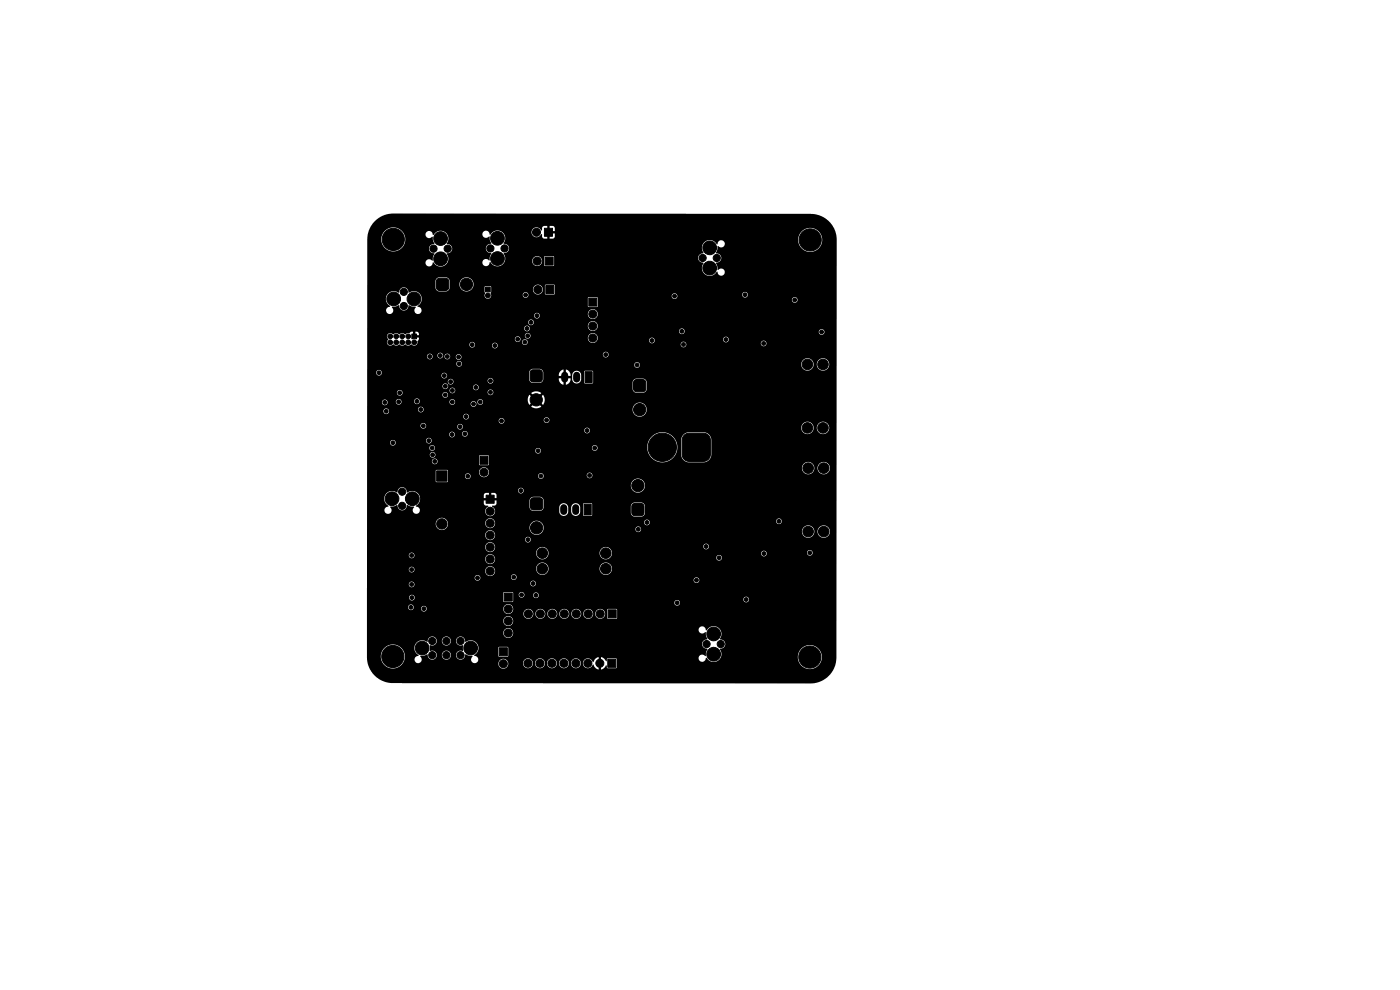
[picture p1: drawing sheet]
<svg xmlns="http://www.w3.org/2000/svg" width="297mm" height="210mm" viewBox="0 0 297 210" stroke-linecap="round" stroke-linejoin="round" font-family="sans-serif">
<g fill="#000" stroke="#000" stroke-width=".21">
<path d="M92.7 59.3l.5-.3 1.7 .2 .3 .5-.1 1.7-.6 .2-1.7-.1-.2-.5zM115.5 48.4h1.7v1.7h-1.7zM115.6 54.5h1.7v1.7h-1.7zM87.4 70.9h1v1h-1zM103 60.9h1v1h-1zM112.6 78.7l.5-.3 1.7 .2 .3 .5-.2 1.7-.5 .2-1.7-.1-.2-.5zM115.8 60.6h1.7v1.7h-1.7zM124.9 63.2h1.7v1.7h-1.7zM124.1 78.8h1.5v2.3h-1.5zM92.6 99.9h2.2v2.2h-2.2zM101.8 96.8h1.7v1.7h-1.7zM134.7 80.6l1.6-.1 .6 .3 .1 1.7-.3 .5-1.6 .1-.6-.2-.1-1.7z"/>
<path d="M145.1 92.3l.9-.4h3.2a1.5 1.5 0 0 1 1.5 1.5v3a1.5 1.5 0 0 1-1.5 1.5h-3a1.5 1.5 0 0 1-1.5-1.5v-3.2zM103.1 105.1h1.7v1.7h-1.7zM112.7 105.8l.5-.2 1.7 .1 .2 .5-.1 1.7-.5 .3-1.7-.2-.3-.5zM123.9 106.9h1.5v2.3h-1.5zM134.2 107l.5-.2 1.7 .1 .2 .5-.1 1.7-.5 .3-1.7-.1-.3-.6zM105.9 137.4h1.7v1.7h-1.7zM107 125.8h1.7v1.7h-1.7zM128.9 139.9h1.7v1.7h-1.7zM129 129.4h1.7v1.7h-1.7z"/>
<circle cx="83.4" cy="50.8" r="2.35"/>
<circle cx="92" cy="52.8" r=".76"/>
<circle cx="93.5" cy="50.6" r="1.45"/>
<circle cx="93.5" cy="54.9" r="1.45"/>
<circle cx="95" cy="52.8" r=".76"/>
<circle cx="104" cy="52.7" r=".76"/>
<circle cx="105.5" cy="54.8" r="1.45"/>
<circle cx="105.5" cy="50.5" r="1.45"/>
<circle cx="107" cy="52.7" r=".76"/>
<circle cx="113.8" cy="49.3" r=".85"/>
<circle cx="114" cy="55.4" r=".85"/>
<circle cx="149.1" cy="54.7" r=".76"/>
<circle cx="150.6" cy="56.9" r="1.45"/>
<circle cx="150.6" cy="52.6" r="1.45"/>
<circle cx="152.1" cy="54.7" r=".76"/>
<circle cx="171.9" cy="50.9" r="2.35"/>
<circle cx="80.4" cy="79.1" r=".4"/>
<circle cx="82.8" cy="72.6" r=".5"/>
<circle cx="82.8" cy="71.4" r=".5"/>
<circle cx="83.5" cy="63.4" r="1.45"/>
<circle cx="84.1" cy="72.6" r=".5"/>
<circle cx="84.1" cy="71.4" r=".5"/>
<circle cx="85.3" cy="71.4" r=".5"/>
<circle cx="85.3" cy="72.6" r=".5"/>
<circle cx="85.7" cy="61.9" r=".76"/>
<circle cx="85.7" cy="64.9" r=".76"/>
<circle cx="86.6" cy="71.4" r=".5"/>
<circle cx="86.6" cy="72.6" r=".5"/>
<circle cx="86.7" cy="75.4" r=".4"/>
<circle cx="87.8" cy="63.4" r="1.45"/>
<circle cx="87.9" cy="72.6" r=".5"/>
<circle cx="89.8" cy="70.9" r=".4"/>
<circle cx="91.2" cy="75.6" r=".4"/>
<circle cx="93.4" cy="75.4" r=".4"/>
<circle cx="94.2" cy="79.7" r=".4"/>
<circle cx="94.9" cy="75.6" r=".4"/>
<circle cx="95.8" cy="73" r=".4"/>
<circle cx="97.3" cy="75.7" r=".4"/>
<circle cx="97.4" cy="77.2" r=".4"/>
<circle cx="99" cy="60.3" r="1.3"/>
<circle cx="100.2" cy="73.1" r=".4"/>
<circle cx="100.2" cy="79.7" r=".4"/>
<circle cx="103.5" cy="62.7" r=".5"/>
<circle cx="105" cy="73.3" r=".4"/>
<circle cx="109.8" cy="72" r=".4"/>
<circle cx="111.1" cy="64" r=".4"/>
<circle cx="111.3" cy="72.6" r=".4"/>
<circle cx="111.5" cy="62.6" r=".4"/>
<circle cx="111.8" cy="69.7" r=".4"/>
<circle cx="111.9" cy="71.2" r=".4"/>
<circle cx="112.6" cy="68.4" r=".4"/>
<circle cx="113.9" cy="67" r=".4"/>
<circle cx="114.1" cy="61.4" r=".85"/>
<circle cx="125.8" cy="66.6" r=".85"/>
<circle cx="125.8" cy="71.7" r=".85"/>
<circle cx="125.8" cy="69.2" r=".85"/>
<circle cx="128.5" cy="75.2" r=".4"/>
<circle cx="135.2" cy="77.4" r=".4"/>
<circle cx="138.3" cy="72.2" r=".4"/>
<circle cx="143.1" cy="62.8" r=".4"/>
<circle cx="144.6" cy="70.3" r=".4"/>
<circle cx="145" cy="73.1" r=".4"/>
<circle cx="154" cy="72" r=".4"/>
<circle cx="158" cy="62.5" r=".4"/>
<circle cx="162" cy="72.9" r=".4"/>
<circle cx="168.6" cy="63.6" r=".4"/>
<circle cx="171.3" cy="77.3" r="1.12"/>
<circle cx="174.3" cy="70.4" r=".4"/>
<circle cx="174.6" cy="77.3" r="1.12"/>
<circle cx="81.6" cy="85.4" r=".4"/>
<circle cx="81.9" cy="87.2" r=".4"/>
<circle cx="83.3" cy="93.9" r=".4"/>
<circle cx="84.6" cy="85.2" r=".4"/>
<circle cx="84.6" cy="92" r=".4"/>
<circle cx="84.8" cy="83.3" r=".4"/>
<circle cx="88.5" cy="85.1" r=".4"/>
<circle cx="89.3" cy="86.9" r=".4"/>
<circle cx="89.8" cy="90.3" r=".4"/>
<circle cx="91" cy="93.5" r=".4"/>
<circle cx="91.7" cy="95" r=".4"/>
<circle cx="91.8" cy="96.5" r=".4"/>
<circle cx="92.2" cy="97.9" r=".4"/>
<circle cx="94.5" cy="83.8" r=".4"/>
<circle cx="94.5" cy="81.9" r=".4"/>
<circle cx="95.6" cy="81" r=".4"/>
<circle cx="95.9" cy="92.2" r=".4"/>
<circle cx="95.9" cy="85.3" r=".4"/>
<circle cx="96" cy="82.8" r=".4"/>
<circle cx="97.6" cy="90.5" r=".4"/>
<circle cx="98.6" cy="92" r=".4"/>
<circle cx="98.9" cy="88.4" r=".4"/>
<circle cx="99.8" cy="96" r=".4"/>
<circle cx="100.3" cy="88.5" r=".4"/>
<circle cx="100.5" cy="85.7" r=".4"/>
<circle cx="100.9" cy="82.2" r=".4"/>
<circle cx="101.9" cy="85.3" r=".4"/>
<circle cx="104" cy="83.2" r=".4"/>
<circle cx="104.1" cy="80.8" r=".4"/>
<circle cx="106.4" cy="89.3" r=".4"/>
<circle cx="113.8" cy="84.8" r="1.3"/>
<circle cx="114.1" cy="95.6" r=".4"/>
<circle cx="115.9" cy="89.1" r=".4"/>
<circle cx="124.6" cy="91.3" r=".4"/>
<circle cx="126.2" cy="95" r=".4"/>
<circle cx="135.7" cy="86.9" r="1.3"/>
<circle cx="140.5" cy="94.9" r="3"/>
<circle cx="171.3" cy="90.8" r="1.12"/>
<circle cx="171.4" cy="99.3" r="1.12"/>
<circle cx="174.6" cy="90.8" r="1.12"/>
<circle cx="174.7" cy="99.3" r="1.12"/>
<circle cx="83.2" cy="105.8" r="1.45"/>
<circle cx="85.3" cy="104.3" r=".76"/>
<circle cx="85.3" cy="107.3" r=".76"/>
<circle cx="87.3" cy="117.8" r=".4"/>
<circle cx="87.5" cy="105.8" r="1.45"/>
<circle cx="93.7" cy="111.1" r="1.1"/>
<circle cx="95" cy="115.1" r=".4"/>
<circle cx="99.2" cy="101" r=".4"/>
<circle cx="102.7" cy="100.2" r=".85"/>
<circle cx="104" cy="108.4" r=".85"/>
<circle cx="104" cy="113.5" r=".85"/>
<circle cx="104" cy="116.1" r=".85"/>
<circle cx="104" cy="111" r=".85"/>
<circle cx="104" cy="118.6" r=".85"/>
<circle cx="104" cy="103.5" r=".4"/>
<circle cx="110.5" cy="104.1" r=".4"/>
<circle cx="112" cy="114.5" r=".4"/>
<circle cx="113.8" cy="112" r="1.3"/>
<circle cx="114.7" cy="101" r=".4"/>
<circle cx="115.1" cy="117.3" r="1.12"/>
<circle cx="125.1" cy="100.8" r=".4"/>
<circle cx="128.5" cy="117.3" r="1.12"/>
<circle cx="135.3" cy="103" r="1.3"/>
<circle cx="135.4" cy="112.3" r=".4"/>
<circle cx="137.3" cy="110.8" r=".4"/>
<circle cx="149.8" cy="115.9" r=".4"/>
<circle cx="152.6" cy="118.3" r=".4"/>
<circle cx="162.1" cy="117.4" r=".4"/>
<circle cx="165.3" cy="110.6" r=".4"/>
<circle cx="171.4" cy="112.8" r="1.12"/>
<circle cx="171.8" cy="117.3" r=".4"/>
<circle cx="174.7" cy="112.8" r="1.12"/>
<circle cx="83.3" cy="139.3" r="2.35"/>
<circle cx="87.2" cy="128.8" r=".4"/>
<circle cx="87.3" cy="124" r=".4"/>
<circle cx="87.3" cy="120.8" r=".4"/>
<circle cx="87.4" cy="126.8" r=".4"/>
<circle cx="89.6" cy="137.5" r="1.45"/>
<circle cx="89.9" cy="129.1" r=".4"/>
<circle cx="91.7" cy="136" r=".76"/>
<circle cx="91.7" cy="139" r=".76"/>
<circle cx="94.7" cy="136" r=".76"/>
<circle cx="94.7" cy="139" r=".76"/>
<circle cx="97.7" cy="136" r=".76"/>
<circle cx="97.7" cy="139" r=".76"/>
<circle cx="99.9" cy="137.5" r="1.45"/>
<circle cx="101.3" cy="122.6" r=".4"/>
<circle cx="104" cy="121.1" r=".85"/>
<circle cx="107.8" cy="134.3" r=".85"/>
<circle cx="107.8" cy="129.2" r=".85"/>
<circle cx="107.8" cy="131.7" r=".85"/>
<circle cx="109" cy="122.4" r=".4"/>
<circle cx="110.7" cy="126.2" r=".4"/>
<circle cx="112.1" cy="130.2" r=".85"/>
<circle cx="113.1" cy="123.8" r=".4"/>
<circle cx="113.7" cy="126.3" r=".4"/>
<circle cx="114.6" cy="130.2" r=".85"/>
<circle cx="115.1" cy="120.6" r="1.12"/>
<circle cx="117.2" cy="130.2" r=".85"/>
<circle cx="119.7" cy="130.2" r=".85"/>
<circle cx="122.2" cy="130.2" r=".85"/>
<circle cx="124.8" cy="130.2" r=".85"/>
<circle cx="127.3" cy="137.5" r=".4"/>
<circle cx="127.3" cy="130.2" r=".85"/>
<circle cx="128.5" cy="120.6" r="1.12"/>
<circle cx="143.6" cy="127.9" r=".4"/>
<circle cx="147.8" cy="123.1" r=".4"/>
<circle cx="149.9" cy="136.6" r=".76"/>
<circle cx="151.4" cy="134.5" r="1.45"/>
<circle cx="151.4" cy="138.8" r="1.45"/>
<circle cx="152.9" cy="136.6" r=".76"/>
<circle cx="158.3" cy="127.2" r=".4"/>
<circle cx="171.8" cy="139.4" r="2.35"/>
<circle cx="106.8" cy="140.8" r=".85"/>
<circle cx="112" cy="140.7" r=".85"/>
<circle cx="114.5" cy="140.7" r=".85"/>
<circle cx="117.1" cy="140.7" r=".85"/>
<circle cx="119.6" cy="140.7" r=".85"/>
<circle cx="122.2" cy="140.7" r=".85"/>
<circle cx="124.7" cy="140.7" r=".85"/>
<circle cx="127.2" cy="140.7" r=".85"/>
</g>
<path d="M119.8 79.6v.8M122.3 79.6v.8M119.6 107.7v.8M122.1 107.7v.8" fill="none" stroke="#000" stroke-width="1.5"/>
<path d="M79.6 46.8l1.8-1.1 2-.4 88.6 .1 2.1 .4 1.7 1.1 1.2 1.7 .4 1.1 .1 1.2-.1 88.6-.1 1.1-.3 1.1-1.3 1.8-1.7 1.1-2.1 .4-88.6-.1-1.6-.2-1.4-.7-1.2-1.2-.8-1.1-.4-1.4-.1-1h3v.3a2.55 2.55 0 0 0 1.9 2.1 2.55 2.55 0 0 0 2.7-.9h20.3v.2a1.05 1.05 0 0 0 1.2 .8 1.05 1.05 0 0 0 .9-1.1h3.2v.2a1.06 1.06 0 0 0 1.1 .9 1.06 1.06 0 0 0 1-1.1h.4v.2a1.06 1.06 0 0 0 1.2 .9 1.06 1.06 0 0 0 .9-1.1h.4l.1 .2a1.06 1.06 0 0 0 1.1 .9 1.06 1.06 0 0 0 .9-1.1h.5v.2a1.06 1.06 0 0 0 1.1 .9 1.06 1.06 0 0 0 1-1.1h.4v.2a1.06 1.06 0 0 0 1.2 .9 1.06 1.06 0 0 0 .9-1.1h.5v.2a1.1 1.1 0 0 0 1 .9 1.1 1.1 0 0 0 1.1-.8h.1a1.36 1.36 0 0 0 1.1 1v-.9h.5v.9l.6-.3 .5-.6 .3 .6h1.8l.1-.1v-1.8l-.1-.1h17.5v.1a.81 .81 0 0 0 .9 .6 .81 .81 0 0 0 .7-.9 1.77 1.77 0 0 0 3.1-.1h16.3l.1 .3a2.55 2.55 0 0 0 4 1.8 2.55 2.55 0 0 0-.3-4.4 2.55 2.55 0 0 0-3.8 2.3l-16.2-.1a1.75 1.75 0 0 0-.3-1.6l.1-.1a1.01 1.01 0 0 0 1.1-1 1.01 1.01 0 0 0-1.2-1 1.73 1.73 0 0 0-.4-2.5 1.73 1.73 0 0 0-2.5 .6 .82 .82 0 0 0-.8-.8 .82 .82 0 0 0-.8 .8 .83 .83 0 0 0 .6 .7 .83 .83 0 0 0 .9-.3l.4 1.5a1.03 1.03 0 0 0-1.2 1 1.03 1.03 0 0 0 1.2 1l-.4 1.6a.86 .86 0 0 0-.9-.3 .86 .86 0 0 0-.6 .8h-19.3l-.3 .6-.5-.6-.6-.3v.9h-.5v-.9l-.6 .3-.6 .8a1.12 1.12 0 0 0-1.2-.8 1.12 1.12 0 0 0-.9 1h-.5v-.2a1.06 1.06 0 0 0-1.1-.8 1.06 1.06 0 0 0-1 1h-.4v-.2a1.06 1.06 0 0 0-1.2-.8 1.06 1.06 0 0 0-.9 1h-.5v-.2a1.06 1.06 0 0 0-1.1-.8 1.06 1.06 0 0 0-1 1h-.4v-.2a1.06 1.06 0 0 0-1.2-.8 1.06 1.06 0 0 0-.9 1h-.4l-.1-.2a1.06 1.06 0 0 0-1.1-.8 1.06 1.06 0 0 0-.9 1h-3.2v-.1a1.06 1.06 0 0 0-1.1-.8 1.06 1.06 0 0 0-1 1h-20.3l.2-.4a2.54 2.54 0 0 0-.4-2.9h2.7l.2 .7 .7 .8a.82 .82 0 0 0-.8 .8 .82 .82 0 0 0 .6 .9 .82 .82 0 0 0 .8-.6 .82 .82 0 0 0-.2-.9l1.5-.4a.98 .98 0 0 0 .9 1.1 .98 .98 0 0 0 1.1-.9h1l.1 .2a.97 .97 0 0 0 1 .7 .97 .97 0 0 0 .9-.9h1l.1 .2a1 1 0 0 0 1.1 .7 1 1 0 0 0 .8-1.1l1.5 .4a.78 .78 0 0 0 0 1.3 .78 .78 0 0 0 1.2-.3 .78 .78 0 0 0-.8-1.1h5.1l.2 .2h1.8l.1-.2v-1.8l-.2-.1-1.8 .1-.1 1.8h-5.1v-.1a1.71 1.71 0 0 0 .6-2.4 1.71 1.71 0 0 0-2.5-.4 1 1 0 0 0-1-1.2 1 1 0 0 0-.9 1.3 1 1 0 0 0 1.4 .6l.1 1.1-.2 .1a.96 .96 0 0 0-1.4 .9h-1l-.1-.2a.97 .97 0 0 0-1-.8 .97 .97 0 0 0-.9 1h-1l-.1-.2a1.07 1.07 0 0 0-1.4-.7l-.1-1.2h.2a.96 .96 0 0 0 1.4-.9h1l.1 .2a.97 .97 0 0 0 1.5 .5 .97 .97 0 0 0-.2-1.6 .97 .97 0 0 0-1.4 .9h-1l-.1-.2a1 1 0 0 0-1.1-.8 1 1 0 0 0-.8 1.2 1.75 1.75 0 0 0-2.8 1.3l-2.8-.1a2.55 2.55 0 0 0-2.8-.5 2.55 2.55 0 0 0-1.5 2.4h-3v-5h29v.2a1.06 1.06 0 0 0 1.7 .6 1.06 1.06 0 0 0-.2-1.8 1.06 1.06 0 0 0-1.5 1h-29v-2.6h29v.2a1.06 1.06 0 0 0 1.7 .7 1.06 1.06 0 0 0-.2-1.8 1.06 1.06 0 0 0-1.5 .9h-29v-2.9h8.8l.1 .3a.61 .61 0 0 0 1 0h1.6l.1 .3a.6 .6 0 0 0 .6 .3 .6 .6 0 0 0 .5-.5h16.3v.2a1.05 1.05 0 0 0 1.3 .8h2.9l.1 .2a1.06 1.06 0 0 0 1.1 .9 1.06 1.06 0 0 0 .9-1.1h.5v.2a1.06 1.06 0 0 0 1.1 .9 1.06 1.06 0 0 0 1-1.1h.4v.2a1.06 1.06 0 0 0 1.2 .9 1.06 1.06 0 0 0 .9-1.1h.5v.2a1.06 1.06 0 0 0 1.1 .9 1.06 1.06 0 0 0 1-1.1h.4v.2a1.06 1.06 0 0 0 1.1 .9 1.06 1.06 0 0 0 1-1.1h.4l.1 .2a1.06 1.06 0 0 0 1.1 .9 1.06 1.06 0 0 0 .9-1.1h.5v.2a1.05 1.05 0 0 0 1.6 .7h.9l.2 .2h1.8l.1-.2v-1.8l-.2-.1h-1.8l-.1 .1v1.8h-.9l.2-.1a1.06 1.06 0 0 0-.4-1.8 1.06 1.06 0 0 0-1.4 1h-.5v-.2a1.06 1.06 0 0 0-1.1-.8 1.06 1.06 0 0 0-1 1h-.4v-.2a1.06 1.06 0 0 0-1.2-.8 1.06 1.06 0 0 0-.9 1h-.4l-.1-.2a1.06 1.06 0 0 0-1.1-.8 1.06 1.06 0 0 0-.9 1h-.5v-.2a1.06 1.06 0 0 0-1.1-.8 1.06 1.06 0 0 0-1 1h-.4v-.2a1.06 1.06 0 0 0-1.2-.8 1.06 1.06 0 0 0-.9 1h-.5v-.2a1.06 1.06 0 0 0-1.1-.8 1.06 1.06 0 0 0-1 1h-2.9h.1a1.06 1.06 0 0 0 .2-1.9 1.06 1.06 0 0 0-1.6 .9l-16.3-.1a.61 .61 0 0 0-.6-.6 .61 .61 0 0 0-.6 .6h-1.6l.1-.1a.61 .61 0 0 0-.5-.8 .61 .61 0 0 0-.7 .6h-8.8l.1-.9h65.1l.1 .1a.61 .61 0 0 0 .9 .3 .61 .61 0 0 0-.1-1 .61 .61 0 0 0-.9 .6h-65.1v-.4h28.9l.1 .2h1.8l.2-.1v-.4h48.8v.1a.6 .6 0 0 0 1 .3 .6 .6 0 0 0-.1-1 .6 .6 0 0 0-.9 .6h-48.8v-1h1.1l.1 .3a.6 .6 0 0 0 .7 .3 .6 .6 0 0 0 .4-.5h1.9v.1a.61 .61 0 0 0 1 .3 .61 .61 0 0 0-.1-1 .61 .61 0 0 0-.9 .6l-1.8-.1a.61 .61 0 0 0-.7-.6 .61 .61 0 0 0-.6 .6h-1.1v-.5l-.2-.1h-1.8l-.1 .2v1.7h-28.9v-.7h8.9v.1a.61 .61 0 0 0 1 .3 .61 .61 0 0 0-.2-1 .61 .61 0 0 0-.8 .6h-8.9v-2.8h8.8v.1a.6 .6 0 0 0 .8 .5 .6 .6 0 0 0 .4-.8h24.6v.1a.6 .6 0 0 0 1 .3 .6 .6 0 0 0-.1-1 .6 .6 0 0 0-.9 .6l-24.6-.1a.61 .61 0 0 0-.7-.3 .61 .61 0 0 0-.5 .6h-8.8v-1.4h22.8v.1a.61 .61 0 0 0 .9 .4h45.5l.1 .1a.61 .61 0 0 0 .9 .3 .61 .61 0 0 0-.1-1 .61 .61 0 0 0-.9 .6h-45.5l.3-.4v-.3h6.5v.2a.61 .61 0 0 0 1 .3 .61 .61 0 0 0-.1-1 .61 .61 0 0 0-.9 .5h-6.5a.61 .61 0 0 0-.7-.4 .61 .61 0 0 0-.5 .6h-22.8v-1.8h8.8v.2a.61 .61 0 0 0 .5 .4 .61 .61 0 0 0 .6-.3h15.1v.3a1.05 1.05 0 0 0 1.4 .7 1.05 1.05 0 0 0 .6-1.5h8.8v.3a1.32 1.32 0 0 0 1.5 1.1 1.32 1.32 0 0 0 1.2-1.4h10.8v.3a1.32 1.32 0 0 0 2.1 .8 1.32 1.32 0 0 0-.2-2.2 1.32 1.32 0 0 0-1.9 1.1h-10.8a1.32 1.32 0 0 0-1.4-1.3 1.32 1.32 0 0 0-1.3 1.3h-8.8a1.06 1.06 0 0 0-1.2-.5 1.06 1.06 0 0 0-.8 1h-15a.6 .6 0 0 0-.4-.9 .6 .6 0 0 0-.8 .6h-8.8v-2.2h25v.2a1.06 1.06 0 0 0 1.7 .6 1.06 1.06 0 0 0-.1-1.7 1.06 1.06 0 0 0-1.6 .9h-25v-.8h8.8v.2a.6 .6 0 0 0 1 .3 .6 .6 0 0 0 0-1h26v.3a1.32 1.32 0 0 0 1.5 1.1 1.32 1.32 0 0 0 1.2-1.4h10.8v.3a1.32 1.32 0 0 0 2.2 .7h22.5l.1 .2a.61 .61 0 0 0 .9 .3 .61 .61 0 0 0-.1-1 .61 .61 0 0 0-.9 .5h-22.5l.4-.9h31.7v.2a.61 .61 0 0 0 .7 .4 .61 .61 0 0 0 .4-.7h8.6v.1a.6 .6 0 0 0 1 .3 .6 .6 0 0 0-.1-1 .6 .6 0 0 0-.9 .6h-8.6a.61 .61 0 0 0-.6-.5 .61 .61 0 0 0-.5 .6l-31.7-.1a1.32 1.32 0 0 0-1.3-1.3 1.32 1.32 0 0 0-1.3 1.3h-10.8v-.2a1.32 1.32 0 0 0-1.5-1.1 1.32 1.32 0 0 0-1.2 1.3h-26.1a.61 .61 0 0 0-.9 .5h-8.8v-1.7h25v.2a1.05 1.05 0 0 0 1.3 .8 1.05 1.05 0 0 0 .8-1.2h44.2v.2a.61 .61 0 0 0 1 .3 .61 .61 0 0 0-.1-1 .61 .61 0 0 0-.9 .5h-44.2a1.06 1.06 0 0 0-1.1-.9 1.06 1.06 0 0 0-1 1.1h-25v-2.6h25v.2a1.05 1.05 0 0 0 1.5 .8h7v.1a.61 .61 0 0 0 1 .3 .61 .61 0 0 0-.1-1 .61 .61 0 0 0-.9 .6h-7l.2-.1a1.06 1.06 0 0 0-.1-1.8 1.06 1.06 0 0 0-1.6 .9h-25v-2.4h14.5v.3a1.3 1.3 0 0 0 1.5 1 1.3 1.3 0 0 0 1.1-1.4h7.9v.2a1.06 1.06 0 0 0 1.5 .8h7.9l.1 .2a1.5 1.5 0 0 0 1.4 1.3 1.5 1.5 0 0 0 1.5-1.2h19.5l.1 .3a.61 .61 0 0 0 .8 .2h34.4v.2a1.32 1.32 0 0 0 1.5 1.1 1.32 1.32 0 0 0 1.2-1.3h.6v.2a1.32 1.32 0 0 0 2.1 .8 1.32 1.32 0 0 0-.2-2.2 1.32 1.32 0 0 0-1.9 1.2h-.6l-.1-.3a1.32 1.32 0 0 0-1.4-1.1 1.32 1.32 0 0 0-1.2 1.4l-34.3-.1a.61 .61 0 0 0-.2-1 .61 .61 0 0 0-.8 .6l-19.5-.1a1.49 1.49 0 0 0-.5-1.4h21.8l.1 .2a.6 .6 0 0 0 .8 .4 .6 .6 0 0 0 .3-.8h26.8l.1 .1a.61 .61 0 0 0 .9 .3 .61 .61 0 0 0-.1-1 .61 .61 0 0 0-.9 .6l-26.8-.1a.61 .61 0 0 0-.7-.3 .61 .61 0 0 0-.5 .6h-21.8l-.1-.1a1.51 1.51 0 0 0-2.4 1.3h-7.9l.2-.1a1.06 1.06 0 0 0-.1-1.8 1.06 1.06 0 0 0-1.6 .9l-7.9-.1a1.31 1.31 0 0 0-1.4-1.1 1.31 1.31 0 0 0-1.2 1.3h-14.5v-5.3h3.6l.2 .8 .7 .8a.8 .8 0 0 0-.8 .9 .8 .8 0 0 0 1.1 .6 .87 .87 0 0 0 .1-1.4l1.5-.3a1.01 1.01 0 0 0 1.1 1.1 1.01 1.01 0 0 0 .9-1.2l1.6 .5a.8 .8 0 0 0 .1 1.3 .8 .8 0 0 0 1.2-.6 .8 .8 0 0 0-1-.9l.6-.6h13.8l.3 .4 .7 .1v.2a1.06 1.06 0 0 0-.3 1.8 1.06 1.06 0 0 0 1.7-.8h13.6l.1 .2a.95 .95 0 0 0 1 .7 .95 .95 0 0 0 .8-.9h.7v.2a.95 .95 0 0 0 1.5 .6l2.7 .1 .2-.1v-.5l8.2 .1a.87 .87 0 0 0 .8 .7h1.5l.5-.3 .2-.4v-1.5l-.1-.4-.4-.4h-1.7a.85 .85 0 0 0-.8 .8v1.4h-8.2v-2l-1.7-.1-.2 .2v2.4h-1l.3-.5 .1-1.2a.95 .95 0 0 0-.9-.9 .95 .95 0 0 0-1 .9v.9h-.7v-.9a.95 .95 0 0 0-.9-.9 .95 .95 0 0 0-1 .9v.9h-13.6v-.5l-.4-.4h7.7a.85 .85 0 0 0 .8 .8l1.7-.1 .4-.3 .1-.4v-1.5l-.2-.5-.5-.2h-1.5a.85 .85 0 0 0-.8 .8v1.4h-7.7l-.2-.3 .8-.2 .1-.9h-.9v-.5h.9v-.9l-.4-.2h-.7v.9h-.5v-.9h-.6l-.4 .2-.1 .9h.9v.5h-.9v.6h-13.8a1.7 1.7 0 0 0-.2-2.2 1.7 1.7 0 0 0-2.3-.1l-.1-.4h23.7v.1a.61 .61 0 0 0 1 .3 .61 .61 0 0 0-.1-1 .61 .61 0 0 0-.9 .6h-23.7v-.2a1.01 1.01 0 0 0-1.2-.5 1.01 1.01 0 0 0-.7 1.1 1.74 1.74 0 0 0-2.8 1.3h-3.6v-2.8h55.9v.3a1.51 1.51 0 0 0 2.4 .9 1.51 1.51 0 0 0-.2-2.5 1.51 1.51 0 0 0-2.2 1.3h-55.9v-.9h14.5l.2 .2h2.3l.1-.2v-1.1h3.6l.1 .2a.61 .61 0 0 0 .9 .3 .61 .61 0 0 0-.1-1 .61 .61 0 0 0-.9 .5h-3.6v-.8h6.6v.2a1.05 1.05 0 0 0 1.8 .6h10.7l.1 .1a.6 .6 0 0 0 .7 .5 .6 .6 0 0 0 .4-.8h9.2v.2a.61 .61 0 0 0 1 .3 .61 .61 0 0 0-.2-1 .61 .61 0 0 0-.8 .5h-9.2a.61 .61 0 0 0-.6-.4 .61 .61 0 0 0-.6 .6l-10.7-.1a1.05 1.05 0 0 0-.1-1.6h66.8v.2a1.32 1.32 0 0 0 1.5 1.1 1.32 1.32 0 0 0 1.2-1.3h.6v.2a1.32 1.32 0 0 0 2.1 .9 1.32 1.32 0 0 0-.2-2.3 1.32 1.32 0 0 0-1.9 1.2h-.6a1.32 1.32 0 0 0-1.4-1.3 1.32 1.32 0 0 0-1.3 1.3h-66.8a1.06 1.06 0 0 0-1.7 .9h-6.6l-.1-.5h-2.3l-.2 .2v2.2h-14.5v-3.6h23.7l.2 .2h1.7l.2-.2v-1.7l-.2-.2h-1.8l-.1 1.9h-23.7v-.6h13.7v.1a.61 .61 0 0 0 1 .3 .61 .61 0 0 0-.1-1 .61 .61 0 0 0-.9 .6h-13.7v-1.4h13.3v.1a.6 .6 0 0 0 1 .3 .6 .6 0 0 0-.2-1 .6 .6 0 0 0-.8 .6h-13.3v-1.5h13.2l.1 .5 .5 .1h21.8a.6 .6 0 0 0 .6 .6 .6 .6 0 0 0 .7-.5 .6 .6 0 0 0-.6-.7h11.4v.2a.6 .6 0 0 0 .7 .4 .6 .6 0 0 0 .5-.7h10.5v.3a3.2 3.2 0 0 0 2.6 2.8 3.2 3.2 0 0 0 3.4-1.5h1.2a1.7 1.7 0 0 0 1.6 1.6h3.3a1.7 1.7 0 0 0 1.5-1.6v-3.3a1.7 1.7 0 0 0-1.6-1.5h-3.2a1.7 1.7 0 0 0-1.6 1.6v3.2h-1.2a3.2 3.2 0 0 0-2-4.7 3.2 3.2 0 0 0-4 3.1h-10.5a.61 .61 0 0 0-.7-.5 .61 .61 0 0 0-.5 .6h-11.5l-.4 .2-.2 .4h-21.8a.6 .6 0 0 0 .6-.6 .6 .6 0 0 0-.6-.6 .6 .6 0 0 0-.6 .6h-13.2v-1.1h4.8l.1 .2a.6 .6 0 0 0 .9 .3 .6 .6 0 0 0 .1-.9h6.6v.1a.61 .61 0 0 0 1 .3 .61 .61 0 0 0-.2-1 .61 .61 0 0 0-.8 .6l-6.7-.1a.61 .61 0 0 0-1 .5h-4.8v-1.7h17.4v.1a.61 .61 0 0 0 .8 .5 .61 .61 0 0 0 .4-.8h1.5v.2a.61 .61 0 0 0 1 .3 .61 .61 0 0 0-.1-1 .61 .61 0 0 0-.9 .5h-1.5a.61 .61 0 0 0-.7-.4 .61 .61 0 0 0-.5 .6h-17.4v-.9h46l.1 .2a.6 .6 0 0 0 .9 .3 .6 .6 0 0 0-.1-1h45.2v.2a1.32 1.32 0 0 0 1.4 1.1 1.32 1.32 0 0 0 1.2-1.3h.7v.2a1.32 1.32 0 0 0 2.1 .8 1.32 1.32 0 0 0-.2-2.2 1.32 1.32 0 0 0-1.9 1.2h-.7v-.3a1.32 1.32 0 0 0-1.4-1 1.32 1.32 0 0 0-1.2 1.3l-45.3-.1a.61 .61 0 0 0-.8 .6h-46v-1h11.3v.2a.6 .6 0 0 0 .6 .4 .6 .6 0 0 0 .6-.4h6.6v.2a.61 .61 0 0 0 1 .3 .61 .61 0 0 0-.1-1 .61 .61 0 0 0-.9 .5h-6.6a.61 .61 0 0 0-.5-.8 .61 .61 0 0 0-.7 .6h-11.3v-1h27.9v.1a.61 .61 0 0 0 .8 .5 .61 .61 0 0 0 .4-.8h8.3l.1 .2a.61 .61 0 0 0 .9 .3 .61 .61 0 0 0-.1-1 .61 .61 0 0 0-.9 .5h-8.3a.61 .61 0 0 0-.7-.4 .61 .61 0 0 0-.5 .6h-27.9v-.9h20.4v.1a.61 .61 0 0 0 1 .3 .61 .61 0 0 0-.2-1 .61 .61 0 0 0-.8 .6h-20.4v-1.2h3.4l.1 .2a.6 .6 0 0 0 .8 .4 .6 .6 0 0 0 .2-.9h6.3v.1a.6 .6 0 0 0 .6 .5 .6 .6 0 0 0 .6-.6h44.3v.2a1.51 1.51 0 0 0 2.4 1 1.51 1.51 0 0 0-.2-2.6 1.51 1.51 0 0 0-2.2 1.4h-44.3a.61 .61 0 0 0-.6-.6 .61 .61 0 0 0-.6 .6l-6.3-.1a.61 .61 0 0 0-.7-.1 .61 .61 0 0 0-.4 .5h-3.4v-1.8h3.1v.1a.6 .6 0 0 0 .8 .4 .6 .6 0 0 0 .4-.7h1.8v.2a.6 .6 0 0 0 .7 .4 .6 .6 0 0 0 .5-.7h2.6l.1 .3a.61 .61 0 0 0 .6 .3 .61 .61 0 0 0 .5-.4h6.3l.1 .3a.61 .61 0 0 0 1 .1h3.4l.1 .2a.6 .6 0 0 0 .8 .3 .6 .6 0 0 0 .2-.9h.4v.1a.6 .6 0 0 0 .9 .4 .6 .6 0 0 0 .1-1h9.7l.3 1.1 .9-.8 .3 .3-.8 .9a1.79 1.79 0 0 0 2.1 0l-.8-.9 .4-.3 .8 .8a1.78 1.78 0 0 0 0-2.2l-.8 .9-.4-.4 .8-.8a1.79 1.79 0 0 0-2.1 0l.8 .8-.3 .4-.9-.9-.3 1.1h-9.7a.6 .6 0 0 0-.7-.1 .6 .6 0 0 0-.3 .6h-.4a.61 .61 0 0 0-.7-.2 .61 .61 0 0 0-.4 .6h-3.4l.1-.1a.61 .61 0 0 0-.4-.9 .61 .61 0 0 0-.8 .6h-6.3l.1-.2a.61 .61 0 0 0-.6-.6 .61 .61 0 0 0-.7 .6h-2.6a.6 .6 0 0 0-.7-.5 .6 .6 0 0 0-.5 .6h-1.8a.61 .61 0 0 0-.6-.4 .61 .61 0 0 0-.6 .6h-3.1v-2.1h6.3v.2a.61 .61 0 0 0 1 .3h8.6l.1 .1a.61 .61 0 0 0 .9 .3 .61 .61 0 0 0-.1-1 .61 .61 0 0 0-.9 .6h-8.6a.61 .61 0 0 0-.1-1h10.3v.3a.6 .6 0 0 0 1 .1h7l.1 .2a.61 .61 0 0 0 .9 .3 .61 .61 0 0 0-.1-1 .61 .61 0 0 0-.9 .5h-7l.1-.1a.61 .61 0 0 0-.4-.9 .61 .61 0 0 0-.7 .6h-10.3a.61 .61 0 0 0-.9 .5h-6.3v-1.4h16v.3a.6 .6 0 0 0 .6 .3 .6 .6 0 0 0 .5-.3h5.3l.1 .1a.6 .6 0 0 0 .4 .5 .6 .6 0 0 0 .6-.3l32.8 .1a.85 .85 0 0 0 .8 .7h1.6l.5-.4 .1-.4v-1.5l-.2-.4-.5-.3h-1.5a.85 .85 0 0 0-.8 .8v1.4h-32.8a.6 .6 0 0 0-.3-.9 .6 .6 0 0 0-.8 .6l-5.2-.1a.61 .61 0 0 0-.6-.8 .61 .61 0 0 0-.6 .6h-16v-.9h17.1v.1a.6 .6 0 0 0 .8 .4 .6 .6 0 0 0 .4-.7h7.2l.1 .1a.6 .6 0 0 0 .8 .4 .6 .6 0 0 0 .3-.8h7.7a.85 .85 0 0 0 .7 .7h1.5a.85 .85 0 0 0 .8-.7h3.2l.3 .7 .7 .4v-1.2h.5v1.2a1.24 1.24 0 0 0 1-1.2h.4v.2a.95 .95 0 0 0 1.5 .6h1l.2 .2h1.5l.2-.2v-2.5h-1.8l-.1 2.5h-1l.3-.5 .1-1.2a.95 .95 0 0 0-1-.9 .95 .95 0 0 0-.9 .9v.9h-.4v-.1h-.8v-.6h.8a1.25 1.25 0 0 0-1-1.3v1.2h-.5v-1.2a1.26 1.26 0 0 0-1 1.3h.9v.6h-.9v.2h-3.2v-1.5l-.3-.5-.5-.3h-1.5a.85 .85 0 0 0-.7 .8v1.5h-7.7a.6 .6 0 0 0-.7-.3 .6 .6 0 0 0-.5 .6h-7.2l-.1-.1a.61 .61 0 0 0-.7-.3 .61 .61 0 0 0-.4 .6h-17.1v-1.9h1.9l.2 .4 .4 .2h13.2a.61 .61 0 0 0 .9 .5 .61 .61 0 0 0 .1-1 .61 .61 0 0 0-.9 .3l-.1 .2h-13.2a.6 .6 0 0 0 .6-.7 .6 .6 0 0 0-.6-.5 .6 .6 0 0 0-.6 .6h-1.9v-1.9h18.9l.1 .3a.6 .6 0 0 0 .5 .3 .6 .6 0 0 0 .5-.4h36.6l.1 .2a.6 .6 0 0 0 .7 .4 .6 .6 0 0 0 .4-.7h34.3v.2a1.32 1.32 0 0 0 1.4 1.1 1.32 1.32 0 0 0 1.2-1.3h.7v.2a1.32 1.32 0 0 0 2.1 .9 1.32 1.32 0 0 0-.2-2.3 1.32 1.32 0 0 0-1.9 1.2h-.7v-.2a1.32 1.32 0 0 0-1.4-1.1 1.32 1.32 0 0 0-1.2 1.3h-34.3a.61 .61 0 0 0-.6-.5 .61 .61 0 0 0-.6 .6l-36.5-.1a.61 .61 0 0 0-.5-.7 .61 .61 0 0 0-.7 .6h-18.9v-1.6h12.7v.2a.6 .6 0 0 0 .8 .4 .6 .6 0 0 0 .3-.8h1.1v.2a.6 .6 0 0 0 .6 .4 .6 .6 0 0 0 .6-.4h.3l.1 .3a.6 .6 0 0 0 .6 .3 .6 .6 0 0 0 .5-.5h1.2v.2a.6 .6 0 0 0 .9 .3 .6 .6 0 0 0 0-1h30.3v.2a.61 .61 0 0 0 1 .3 .61 .61 0 0 0-.1-1 .61 .61 0 0 0-.9 .5h-30.3a.61 .61 0 0 0-.9 .5h-1.2v-.1a.61 .61 0 0 0-.6-.6 .61 .61 0 0 0-.6 .6h-.3a.61 .61 0 0 0-.5-.8 .61 .61 0 0 0-.7 .6l-1.1-.1a.61 .61 0 0 0-.7-.3 .61 .61 0 0 0-.4 .6h-12.7v-3h4.2v.2a.77 .77 0 0 0 1.3 .2 .83 .83 0 0 0 1.3 0 .83 .83 0 0 0 1.3 0 .83 .83 0 0 0 1.3 0l.5 .3 .6-.2h11.2a.61 .61 0 0 0 .5 .6 .61 .61 0 0 0 .7-.4h3.6v.2a.61 .61 0 0 0 1 .3 .61 .61 0 0 0-.2-1 .61 .61 0 0 0-.8 .5h-3.6l-.1-.5-.3-.2h10.3l.2 .4 .5 .2 33-.1v.1a.6 .6 0 0 0 .8 .4 .6 .6 0 0 0 .4-.7h15.8v.1a.61 .61 0 0 0 1 .3 .61 .61 0 0 0-.1-1 .61 .61 0 0 0-.9 .6l-15.9-.1a.61 .61 0 0 0-.7-.3 .61 .61 0 0 0-.4 .6h-32.7l.1-.1a.6 .6 0 0 0-.2-1 .6 .6 0 0 0-.9 .6l-10.5-.1-.5 .2-.1 .4h-11.2l.2-.3-.1-.4 .4-.4h20.3v.1a.61 .61 0 0 0 1 .3 .61 .61 0 0 0-.1-1 .61 .61 0 0 0-.9 .6h-20.3v-.4h-.8l.1-.4h23.1l.1 .3a.61 .61 0 0 0 .9 .2h12.4v.2a1.05 1.05 0 0 0 .9 .8 1.05 1.05 0 0 0 1.1-.5h11v.2a.6 .6 0 0 0 .8 .4 .6 .6 0 0 0 .4-.8h14.5v.2a.6 .6 0 0 0 1 .3 .6 .6 0 0 0-.1-1 .6 .6 0 0 0-.9 .5l-14.6-.1a.61 .61 0 0 0-.7-.3 .61 .61 0 0 0-.4 .6h-11v-.1a1.06 1.06 0 0 0-.7-1.4 1.06 1.06 0 0 0-1.3 1h-12.3a.61 .61 0 0 0-.2-1 .61 .61 0 0 0-.9 .5h-23.1l-.3-.2-.3 .1v-.7h.5v.7h.8l-.1-.5-.4-.2h-1.1l-.4 .3-1 .2a.91 .91 0 0 0-1.3 0 .91 .91 0 0 0-1.3 0 .74 .74 0 0 0-1.1 0 .74 .74 0 0 0 .2 1.1l-.3 .6h-4.2v-2.9h33.3a.6 .6 0 0 0 .6 .6h32.2l.1 .3a.61 .61 0 0 0 .6 .3 .61 .61 0 0 0 .5-.5h28.5v.2a.61 .61 0 0 0 1 .3 .61 .61 0 0 0-.1-1 .61 .61 0 0 0-.9 .5h-28.5l.1-.1a.61 .61 0 0 0-.6-.6 .61 .61 0 0 0-.7 .6h-32.1a.6 .6 0 0 0 .5-.5 .6 .6 0 0 0-.3-.6h12.6v.2a1.06 1.06 0 0 0 1.7 .6 1.06 1.06 0 0 0-.2-1.8 1.06 1.06 0 0 0-1.5 1h-12.6a.61 .61 0 0 0-.9 .5h-33.3v-1.3h34.1l.1 .1a.61 .61 0 0 0 .9 .3 .61 .61 0 0 0-.1-1 .61 .61 0 0 0-.9 .6h-34.1v-1.4h35.4v.1a.6 .6 0 0 0 .9 .4 .6 .6 0 0 0 .2-.9h10.3v.2a1.06 1.06 0 0 0 1.7 .7 1.06 1.06 0 0 0-.2-1.8 1.06 1.06 0 0 0-1.5 .9l-10.4-.1a.61 .61 0 0 0-.6-.1 .61 .61 0 0 0-.4 .6h-35.4v-3.6h4l.1 .8 .8 .8a.81 .81 0 0 0-.9 .8 .81 .81 0 0 0 .9 .8 .84 .84 0 0 0 .3-1.5l1.6-.3a1.01 1.01 0 0 0 1 1.1 1.01 1.01 0 0 0 1-1.2l1.5 .5a.77 .77 0 0 0-.1 1.2 .77 .77 0 0 0 1.2-.3 .77 .77 0 0 0-.7-1v-.1h36.1l.2 .1h1.7l.2-.1v-1.4h41.2v.2a.61 .61 0 0 0 1 .3 .61 .61 0 0 0-.1-1 .61 .61 0 0 0-.9 .5h-41.2l-.1-.6h-1.8l-.2 .2v1.8h-36.1v-.1a1.65 1.65 0 0 0 .7-2.2h13.5v.1a.7 .7 0 0 0 .8 .6 .7 .7 0 0 0 .6-.8h6.7l.1 .3a.6 .6 0 0 0 .5 .3 .6 .6 0 0 0 .5-.4h30.5v.2a.61 .61 0 0 0 .8 .4 .61 .61 0 0 0 .3-.9h13.8l.1 .2a.61 .61 0 0 0 .9 .3 .61 .61 0 0 0-.1-1 .61 .61 0 0 0-.9 .5h-13.8a.61 .61 0 0 0-.7-.3 .61 .61 0 0 0-.4 .6l-30.4-.1a.61 .61 0 0 0-.5-.7 .61 .61 0 0 0-.7 .6h-6.7l-.2-.4 .2-.8h8.9v.2a1.05 1.05 0 0 0 1.6 .7h.9l.2 .2h1.8l.1-.2v-1.8l-.2-.1h-1.8l-.1 .2v1.7h-.9l.2-.1a1.06 1.06 0 0 0-.4-1.8 1.06 1.06 0 0 0-1.4 1h-8.9l-.1-.7h-1.1l-.2 .2v1l.2 .3-.2 .5h-13.5a1.75 1.75 0 0 0-2.6-.6l-.2-.7-.4-.4h6.3a.85 .85 0 0 0 .8 .8l1.8-.1 .3-.4 .1-1h2.1v.3a1.51 1.51 0 0 0 2.4 .9 1.51 1.51 0 0 0-.3-2.5 1.51 1.51 0 0 0-2.1 1.3h-2.1l-.1-.9-.3-.4-1.8-.2a.85 .85 0 0 0-.8 .8v1.4h-6.3a1.03 1.03 0 0 0-1.5 1.1 1.74 1.74 0 0 0-2.7 1.3h-4v-7.6h12.4v.2a.81 .81 0 0 0 .9 .5 .81 .81 0 0 0 .7-.8 1.78 1.78 0 0 0 3 0h7.4l.1 .2a.81 .81 0 0 0 .9 .5 .81 .81 0 0 0 .6-.8 1.77 1.77 0 0 0 1.7 .9 1.77 1.77 0 0 0 1.5-1.1h5.8l.2 .6a1.05 1.05 0 0 0 1.5 .3h.8l.2 .1h1.8l.1-.1v-1.6h30.6l.1 .4a1.13 1.13 0 0 0 1 .6 1.73 1.73 0 0 0 .5 2.6 1.73 1.73 0 0 0 2.4-.7 .79 .79 0 0 0 1 .8 .79 .79 0 0 0 .5-1.2l-.2-.1a.93 .93 0 0 0-1.1 .2l-.4-1.5a1.03 1.03 0 0 0 1.1-1.1 1.03 1.03 0 0 0-1.1-1l.4-1.5a.78 .78 0 0 0 1.3 .1 .78 .78 0 0 0-.3-1.3 .78 .78 0 0 0-1.1 .8h-.1a1.71 1.71 0 0 0-2.5-.6 1.71 1.71 0 0 0-.4 2.5l-.1 .1a.96 .96 0 0 0-1 .9h-30.6l-.1-.4h-1.8l-.2 .2v1.8h-.8l.1-.2a1.06 1.06 0 0 0-.3-1.7 1.06 1.06 0 0 0-1.5 1h-5.8a1.75 1.75 0 0 0-.3-1.6l.1-.1a1.01 1.01 0 0 0 1.1-1 1.01 1.01 0 0 0-1.1-1l.3-.8h62.1a2.56 2.56 0 0 0 3.8 2.3 2.56 2.56 0 0 0 .2-4.4 2.56 2.56 0 0 0-4 1.8v.3l-62.1-.1a1.67 1.67 0 0 0-.6-1.5h6.2v.2a1.11 1.11 0 0 0 1 .8 1.11 1.11 0 0 0 1.1-.7l.2 .8 .3 .2h.7v-.9h.5v.9h.7l.4-.4v-.7h-.9v-.5h.9v-.7l-.3-.3-.8-.1v.9h-.5v-.9h-.7l-.3 .3-.2 .7a1.24 1.24 0 0 0-1.9-.2l-.2 .6h-6.2a1.77 1.77 0 0 0-2.6 .5 .81 .81 0 0 0-.9-.9 .81 .81 0 0 0-.7 1 .84 .84 0 0 0 1.4 .3l.4 1.5a1.03 1.03 0 0 0-1.1 1 1.03 1.03 0 0 0 1.1 1l-.4 1.5a.86 .86 0 0 0-.9-.2 .86 .86 0 0 0-.6 .7h-7.4a2.5 2.5 0 0 0-.1-2 1.01 1.01 0 0 0 1.1-1 1.01 1.01 0 0 0-1.1-1 1.73 1.73 0 0 0-.4-2.5 1.73 1.73 0 0 0-2.5 .7 .81 .81 0 0 0-.9-.9 .81 .81 0 0 0-.7 1 .84 .84 0 0 0 1.4 .2l.5 1.5a1.03 1.03 0 0 0-1.2 1 1.03 1.03 0 0 0 1.1 1.1l-.3 1.5a.86 .86 0 0 0-1-.3 .86 .86 0 0 0-.5 .8h-12.4v-5h3a2.56 2.56 0 0 0 3.7 2.3 2.56 2.56 0 0 0 .3-4.4 2.56 2.56 0 0 0-4 1.8v.3h-3l.1-1.2 .4-1.1z" fill="#000"/>
</svg>
